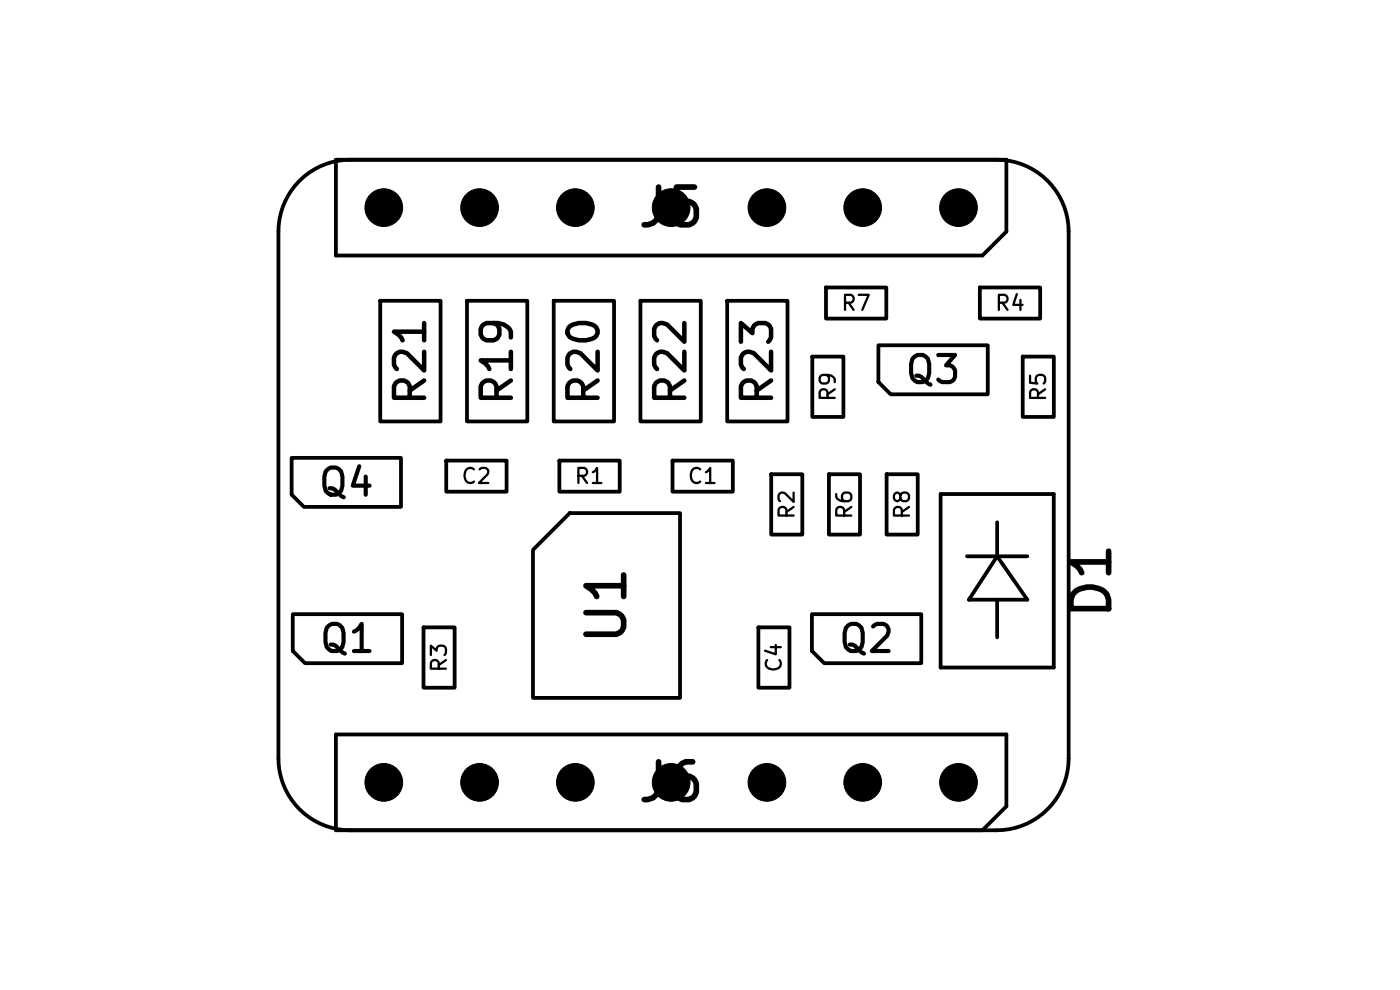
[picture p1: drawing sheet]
<svg xmlns="http://www.w3.org/2000/svg" width="297mm" height="210mm" viewBox="0 0 297 210" stroke-linecap="round" stroke-linejoin="round" font-family="sans-serif">
<defs><g id="words">
<g font-size="8">
<text x="134.7" y="50.1">J5</text>
<text x="237.6" y="131.8" transform="rotate(-90 237.6 131.8)">D1</text>
<text x="134.7" y="137.2" transform="rotate(-90 134.7 137.2)">U1</text>
<text x="134.7" y="172">J6</text>
</g>
<g font-size="6.4">
<text x="91.9" y="86.5" transform="rotate(-90 91.9 86.5)">R21</text>
<text x="110.3" y="86.5" transform="rotate(-90 110.3 86.5)">R19</text>
<text x="128.7" y="86.5" transform="rotate(-90 128.7 86.5)">R20</text>
<text x="147.1" y="86.5" transform="rotate(-90 147.1 86.5)">R22</text>
<text x="165.5" y="86.5" transform="rotate(-90 165.5 86.5)">R23</text>
</g>
<g font-size="5.8">
<text x="191.6" y="82.8">Q3</text>
<text x="67.1" y="106.7">Q4</text>
<text x="67.4" y="139.8">Q1</text>
<text x="177.5" y="139.8">Q2</text>
</g>
<g font-size="3.2">
<text x="178.2" y="66.7">R7</text>
<text x="210.8" y="66.7">R4</text>
<text x="178.1" y="85.5" transform="rotate(-90 178.1 85.5)">R9</text>
<text x="222.7" y="85.5" transform="rotate(-90 222.7 85.5)">R5</text>
<text x="97.6" y="103.4">C2</text>
<text x="121.6" y="103.4">R1</text>
<text x="145.6" y="103.4">C1</text>
<text x="169.3" y="110.4" transform="rotate(-90 169.3 110.4)">R2</text>
<text x="181.6" y="110.4" transform="rotate(-90 181.6 110.4)">R6</text>
<text x="193.8" y="110.4" transform="rotate(-90 193.8 110.4)">R8</text>
<text x="95.6" y="142.9" transform="rotate(-90 95.6 142.9)">R3</text>
<text x="166.6" y="142.9" transform="rotate(-90 166.6 142.9)">C4</text>
</g>
</g></defs>
<g fill="none" stroke="#000" stroke-width=".8">
<path d="M71.3 33.9h142.2v15.2l-5.1 5.1h-137.1zM74.3 33.9a15.2 15.2 0 0 0-15.2 15.2v111.8a15.2 15.2 0 0 0 15.2 15.2M211.5 33.9a15.2 15.2 0 0 1 15.2 15.2v111.8a15.2 15.2 0 0 1-15.2 15.2h-140.2v-20.3h142.2v15.2l-5.1 5.1M80.7 63.8h12.8v25.6h-12.8zM99.1 63.8h12.8v25.6h-12.8zM117.5 63.8h12.8v25.6h-12.8zM135.9 63.8h12.8v25.6h-12.8zM154.3 63.8h12.8v25.6h-12.8zM172.3 75.6h6.6v12.8h-6.6zM175.2 61h12.8v6.6h-12.8zM186.3 73.2h23.2v10.4h-20.6l-2.6-2.6zM207.9 61h12.8v6.6h-12.8z"/>
<path d="M217 75.6h6.6v12.8h-6.6zM61.9 97.1h23.2v10.4h-20.6l-2.6-2.6zM94.7 97.7h12.8v6.6h-12.8zM118.7 97.7h12.8v6.6h-12.8zM142.7 97.7h12.8v6.6h-12.8zM120.9 108.8h23.4v39.2h-31.2v-31.4zM163.6 100.6h6.6v12.8h-6.6zM175.8 100.6h6.6v12.8h-6.6zM188.1 100.6h6.6v12.8h-6.6zM199.5 104.8h24v36.8h-24zM205.1 118h12.8M211.5 118l6.4 9.2h-12.4z"/>
<path d="M211.5 110.8v7.2M62.1 130.3h23.2v10.4h-20.6l-2.6-2.6zM89.8 133.1h6.6v12.8h-6.6zM160.9 133.1h6.6v12.8h-6.6zM172.2 130.3h23.2v10.4h-20.6l-2.6-2.6zM211.5 127.2v8"/>
</g>
<g fill="#000" stroke="#000" stroke-width=".21">
<circle cx="81.4" cy="44" r="4"/>
<circle cx="101.7" cy="44" r="4"/>
<circle cx="122.1" cy="44" r="4"/>
<circle cx="142.4" cy="44" r="4"/>
<circle cx="162.7" cy="44" r="4"/>
<circle cx="183" cy="44" r="4"/>
<circle cx="203.3" cy="44" r="4"/>
<circle cx="81.4" cy="166" r="4"/>
<circle cx="101.7" cy="166" r="4"/>
<circle cx="122.1" cy="166" r="4"/>
<circle cx="142.4" cy="166" r="4"/>
<circle cx="162.7" cy="166" r="4"/>
<circle cx="183" cy="166" r="4"/>
<circle cx="203.3" cy="166" r="4"/>
</g>
<use href="#words"/>
</svg>
